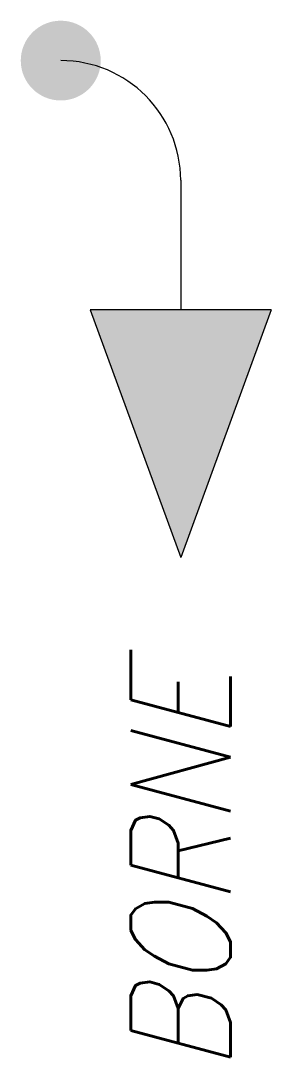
# Model space of a CAD drawing. Extents: x 97.8 to 100.3, y 216.7 to 227.1.
import ezdxf
from ezdxf.enums import TextEntityAlignment as Align

# ---------------------------------------------------------------- set-up
doc = ezdxf.new("R2010")
doc.units = 0
doc.header["$MEASUREMENT"] = 0
doc.layers.get('0').update_dxf_attribs({"linetype": 'CONTINUOUS'})
doc.styles.add('ROMANS', font='romans')

msp = doc.modelspace()

# ---------------------------------------------------------------- hatches: boundary and pattern name
at = {"lineweight": 9}
h = msp.add_hatch(color=2, dxfattribs=at)
edge = h.paths.add_edge_path()
edge.add_arc((98.181, 226.743), 0.4, 0, 360)

# ---------------------------------------------------------------- linework, layer by layer
at = {"color": 2}
for p, q in [((99.381, 225.543), (99.381, 224.243)), ((100.287, 224.243), (98.475, 224.243)), ((98.475, 224.243), (99.381, 221.759)), ((100.287, 224.243), (99.381, 221.759))]:
    msp.add_line(p, q, dxfattribs=at)
msp.add_arc((98.181, 225.543), 1.2, 0, 90, dxfattribs=at)
msp.add_solid([(99.381, 221.759), (100.287, 224.243), (98.475, 224.243)], dxfattribs=at)

# ---------------------------------------------------------------- texts
at = {"color": 3, "lineweight": -3, "style": 'ROMANS', "oblique": 15, "width": 0.9}
msp.add_attdef('BORNE', text='', height=1, rotation=90, dxfattribs=at).set_placement((99.381, 220.645), align=Align.MIDDLE_RIGHT)

doc.saveas('drawing.dxf')
